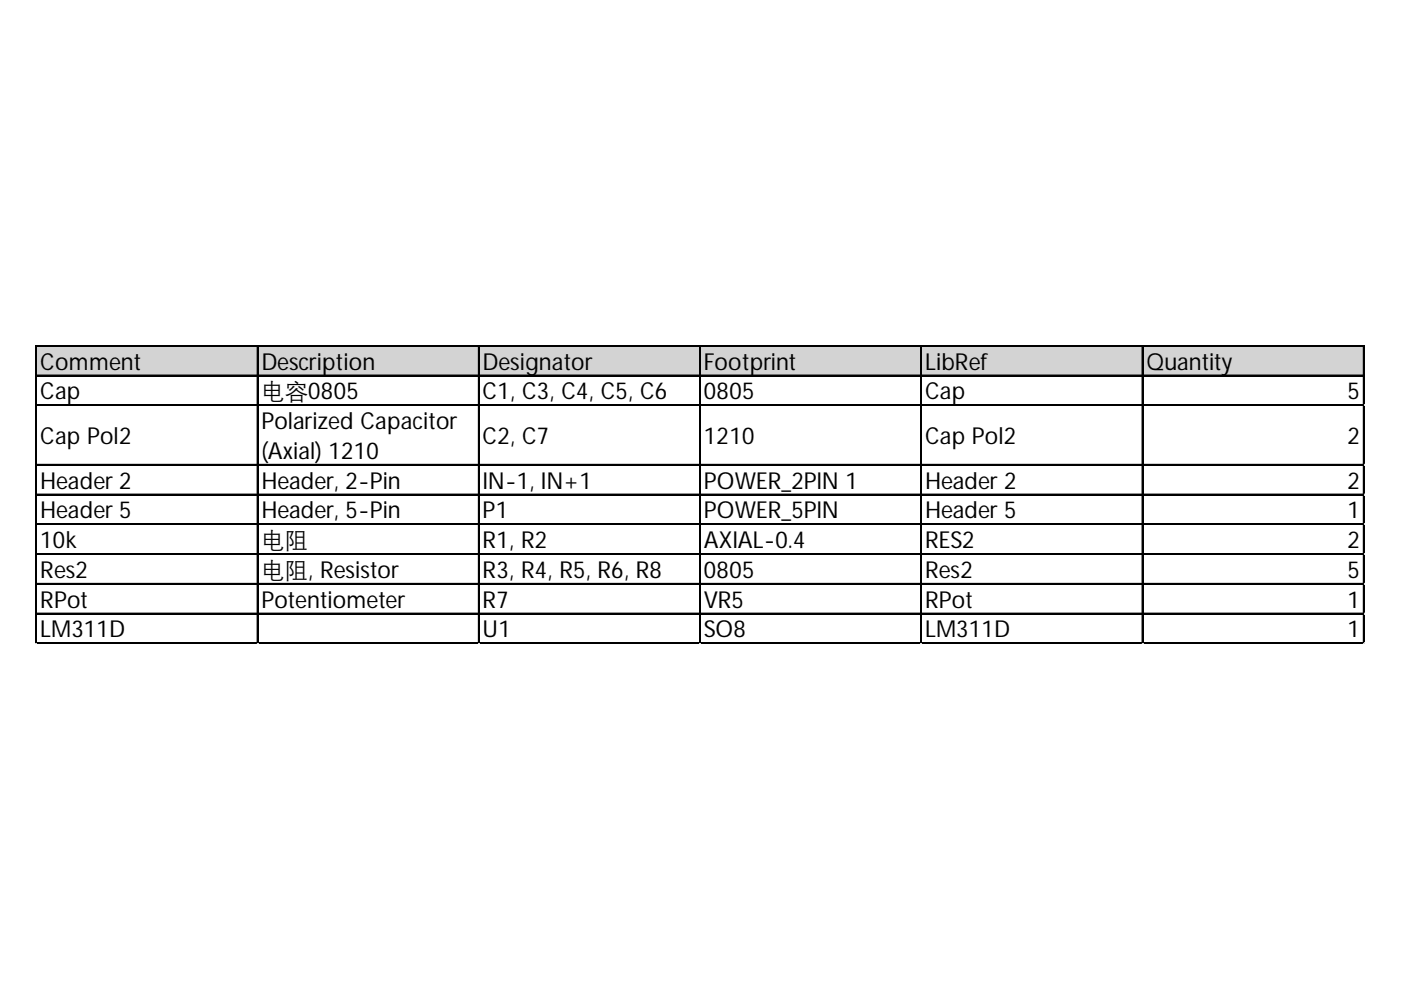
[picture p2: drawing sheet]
<svg xmlns="http://www.w3.org/2000/svg" width="297mm" height="210mm" viewBox="0 0 297 210" stroke-linecap="round" stroke-linejoin="round" font-family="sans-serif">
<defs><g id="words">
<g font-size="5">
<text x="8.5" y="78.4">Comment</text>
<text x="55.4" y="78.4">Description</text>
<text x="102.3" y="78.4">Designator</text>
<text x="149.2" y="78.4">Footprint</text>
<text x="196.1" y="78.4">LibRef</text>
<text x="243" y="78.4">Quantity</text>
<text x="8.5" y="84.7">Cap</text>
<text x="55.4" y="84.7">电容0805</text>
<text x="102.3" y="84.7">C1, C3, C4, C5, C6</text>
<text x="149.2" y="84.7">0805</text>
<text x="196.1" y="84.7">Cap</text>
<text x="285.7" y="84.7">5</text>
<text x="8.5" y="94.1">Cap Pol2</text>
<text x="55.4" y="91">Polarized Capacitor</text>
<text x="102.3" y="94.1">C2, C7</text>
<text x="149.2" y="94.1">1210</text>
<text x="196.1" y="94.1">Cap Pol2</text>
<text x="285.7" y="94.1">2</text>
<text x="55.4" y="97.3">(Axial) 1210</text>
<text x="8.5" y="103.6">Header 2</text>
<text x="55.4" y="103.6">Header, 2-Pin</text>
<text x="102.3" y="103.6">IN-1, IN+1</text>
<text x="149.2" y="103.6">POWER_2PIN 1</text>
<text x="196.1" y="103.6">Header 2</text>
<text x="285.7" y="103.6">2</text>
<text x="8.5" y="109.9">Header 5</text>
<text x="55.4" y="109.9">Header, 5-Pin</text>
<text x="102.3" y="109.9">P1</text>
<text x="149.2" y="109.9">POWER_5PIN</text>
<text x="196.1" y="109.9">Header 5</text>
<text x="285.7" y="109.9">1</text>
<text x="8.5" y="116.2">10k</text>
<text x="55.4" y="116.2">电阻</text>
<text x="102.3" y="116.2">R1, R2</text>
<text x="149.2" y="116.2">AXIAL-0.4</text>
<text x="196.1" y="116.2">RES2</text>
<text x="285.7" y="116.2">2</text>
<text x="8.5" y="122.5">Res2</text>
<text x="55.4" y="122.5">电阻, Resistor</text>
<text x="102.3" y="122.5">R3, R4, R5, R6, R8</text>
<text x="149.2" y="122.5">0805</text>
<text x="196.1" y="122.5">Res2</text>
<text x="285.7" y="122.5">5</text>
<text x="8.5" y="128.8">RPot</text>
<text x="55.4" y="128.8">Potentiometer</text>
<text x="102.3" y="128.8">R7</text>
<text x="149.2" y="128.8">VR5</text>
<text x="196.1" y="128.8">RPot</text>
<text x="285.7" y="128.8">1</text>
<text x="8.5" y="135.1">LM311D</text>
<text x="102.3" y="135.1">U1</text>
<text x="149.2" y="135.1">SO8</text>
<text x="196.1" y="135.1">LM311D</text>
<text x="285.7" y="135.1">1</text>
</g>
</g></defs>
<path d="M7.8 73.4h281.5v6.3h-281.5z" fill="#d3d3d3"/>
<g fill="none" stroke="#000" stroke-width=".23">
<path d="M7.6 73.2v63.3M7.7 73.2v63.3M7.8 73.2h281.5M7.8 73.3h281.5M7.8 79.5h281.5M7.8 79.6h281.5M54.5 73.4v63.1M54.6 73.4v63.1M101.4 73.4v63.1M101.5 73.4v63.1M148.3 73.4v63.1M148.4 73.4v63.1"/>
<path d="M195.2 73.4v63.1M195.4 73.4v63.1M242.1 73.4v63.1M242.3 73.4v63.1M289 73.4v63.1M289.2 73.4v63.1M7.8 85.8h281.5M7.8 85.9h281.5M7.8 98.5h281.5M7.8 98.6h281.5M7.8 104.8h281.5M7.8 104.9h281.5"/>
<path d="M7.8 111.1h281.5M7.8 111.2h281.5M7.8 117.4h281.5M7.8 117.5h281.5M7.8 123.7h281.5M7.8 123.8h281.5M7.8 130h281.5M7.8 130.1h281.5M7.8 136.3h281.5M7.8 136.4h281.5"/>
</g>
<path d="M7.6 136.5v.1" fill="none" stroke="#d4d4d4" stroke-width=".23"/>
<path d="M7.6 136.5l.2 .1z" fill="#d4d4d4"/>
<path d="M54.5 136.5v.1" fill="none" stroke="#d4d4d4" stroke-width=".23"/>
<path d="M54.5 136.5l.2 .1z" fill="#d4d4d4"/>
<path d="M101.4 136.5v.1" fill="none" stroke="#d4d4d4" stroke-width=".23"/>
<path d="M101.4 136.5l.3 .1z" fill="#d4d4d4"/>
<path d="M148.3 136.5v.1" fill="none" stroke="#d4d4d4" stroke-width=".23"/>
<path d="M148.3 136.5l.3 .1z" fill="#d4d4d4"/>
<path d="M195.2 136.5v.1" fill="none" stroke="#d4d4d4" stroke-width=".23"/>
<path d="M195.2 136.5l.3 .1z" fill="#d4d4d4"/>
<path d="M242.1 136.5v.1" fill="none" stroke="#d4d4d4" stroke-width=".23"/>
<path d="M242.1 136.5l.3 .1z" fill="#d4d4d4"/>
<path d="M289 136.5v.1" fill="none" stroke="#d4d4d4" stroke-width=".23"/>
<path d="M289 136.5l.3 .1z" fill="#d4d4d4"/>
<path d="M289.3 85.8h.1" fill="none" stroke="#d4d4d4" stroke-width=".23"/>
<path d="M289.3 85.8v.3z" fill="#d4d4d4"/>
<path d="M289.3 98.5h.1" fill="none" stroke="#d4d4d4" stroke-width=".23"/>
<path d="M289.3 98.5v.2z" fill="#d4d4d4"/>
<path d="M289.3 104.8h.1" fill="none" stroke="#d4d4d4" stroke-width=".23"/>
<path d="M289.3 104.8v.2z" fill="#d4d4d4"/>
<path d="M289.3 111.1h.1" fill="none" stroke="#d4d4d4" stroke-width=".23"/>
<path d="M289.3 111.1v.2z" fill="#d4d4d4"/>
<path d="M289.3 117.4h.1" fill="none" stroke="#d4d4d4" stroke-width=".23"/>
<path d="M289.3 117.4v.2z" fill="#d4d4d4"/>
<path d="M289.3 123.7h.1" fill="none" stroke="#d4d4d4" stroke-width=".23"/>
<path d="M289.3 123.7v.2z" fill="#d4d4d4"/>
<path d="M289.3 130h.1" fill="none" stroke="#d4d4d4" stroke-width=".23"/>
<path d="M289.3 130v.2z" fill="#d4d4d4"/>
<path d="M289.3 136.3h.1" fill="none" stroke="#d4d4d4" stroke-width=".23"/>
<path d="M289.3 136.3v.2z" fill="#d4d4d4"/>
<use href="#words"/>
</svg>
